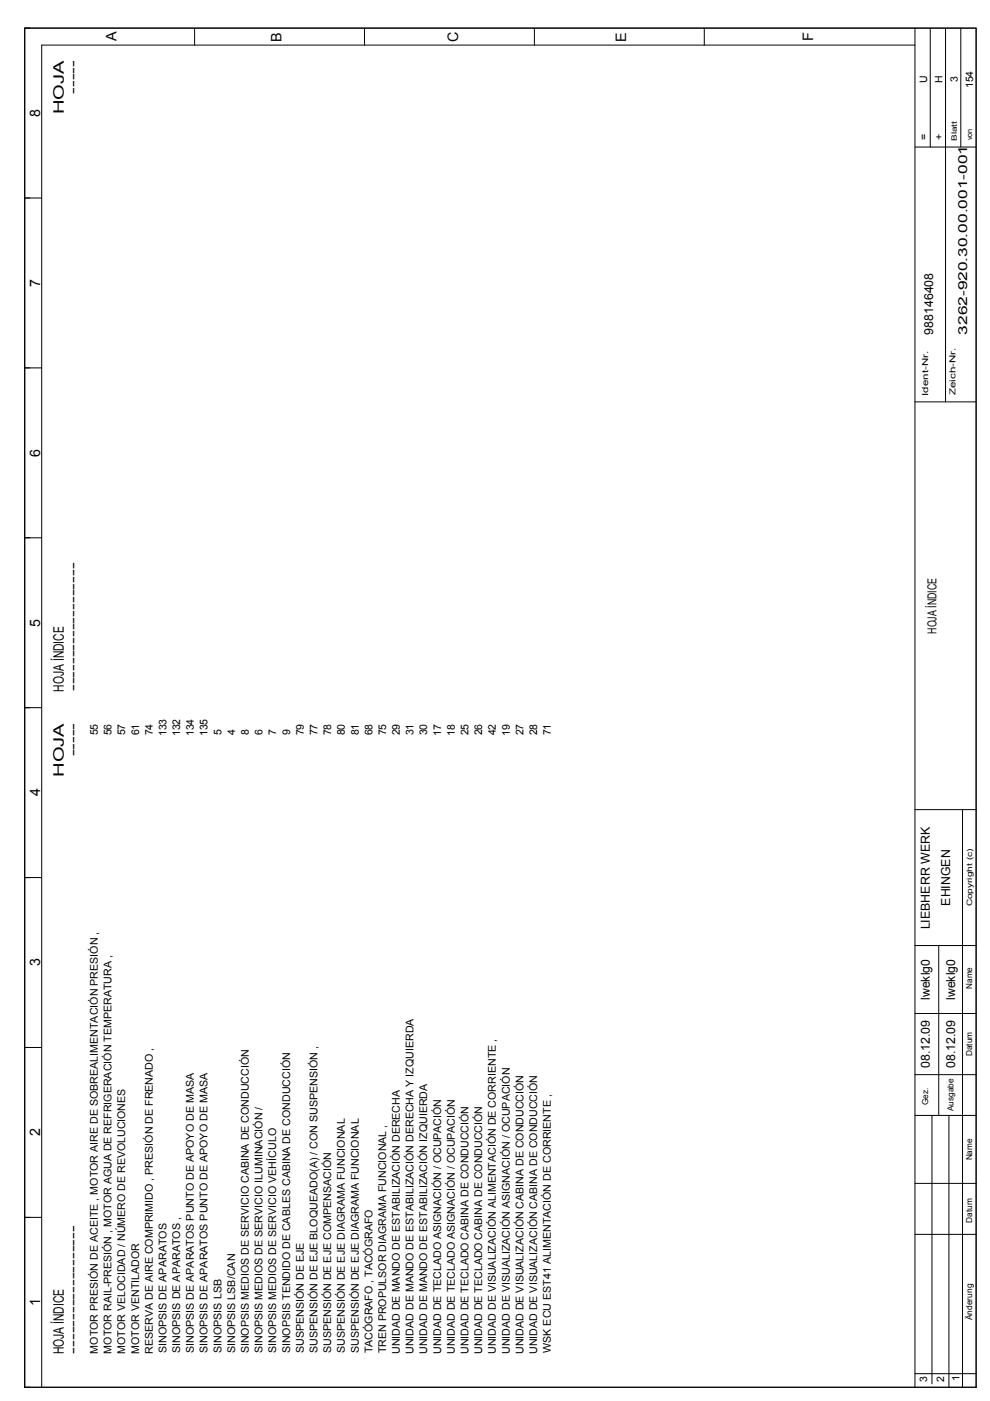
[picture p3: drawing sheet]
<svg xmlns="http://www.w3.org/2000/svg" width="210mm" height="297mm" viewBox="0 0 210 297" stroke-linecap="round" stroke-linejoin="round" font-family="sans-serif">
<defs><g id="words">
<g font-size="3.1">
<text x="24.7" y="8.7" transform="rotate(-90 24.7 8.7)">A</text>
<text x="59.7" y="8.8" transform="rotate(-90 59.7 8.8)">B</text>
<text x="97.1" y="8.9" transform="rotate(-90 97.1 8.9)">C</text>
<text x="132.8" y="8.8" transform="rotate(-90 132.8 8.8)">E</text>
<text x="172.4" y="8.7" transform="rotate(-90 172.4 8.7)">F</text>
<text x="16.4" y="19.9" transform="rotate(-90 16.4 19.9)">-----</text>
<text x="8.5" y="24.8" transform="rotate(-90 8.5 24.8)">8</text>
<text x="13.6" y="24.2" transform="rotate(-90 13.6 24.2)">HOJA</text>
<text x="8.5" y="60.8" transform="rotate(-90 8.5 60.8)">7</text>
<text x="8.5" y="96.8" transform="rotate(-90 8.5 96.8)">6</text>
<text x="8.5" y="132.9" transform="rotate(-90 8.5 132.9)">5</text>
<text x="13.6" y="146.7" transform="rotate(-90 13.6 146.7)">HOJA ÍNDICE</text>
<text x="16.4" y="146.5" transform="rotate(-90 16.4 146.5)">-------------------</text>
<text x="16.4" y="160.4" transform="rotate(-90 16.4 160.4)">-----</text>
<text x="13.6" y="164.7" transform="rotate(-90 13.6 164.7)">HOJA</text>
<text x="8.5" y="168.9" transform="rotate(-90 8.5 168.9)">4</text>
<text x="8.5" y="204.9" transform="rotate(-90 8.5 204.9)">3</text>
<text x="8.5" y="240.9" transform="rotate(-90 8.5 240.9)">2</text>
<text x="8.5" y="276.8" transform="rotate(-90 8.5 276.8)">1</text>
<text x="13.6" y="287.1" transform="rotate(-90 13.6 287.1)">HOJA ÍNDICE</text>
<text x="16.4" y="287" transform="rotate(-90 16.4 287)">-------------------</text>
</g>
<g font-size="2.6">
<text x="197.8" y="70.9" transform="rotate(-90 197.8 70.9)">988146408</text>
<text x="205" y="70.9" transform="rotate(-90 205 70.9)">3262-920.30.00.001-001</text>
<text x="198.6" y="134.4" transform="rotate(-90 198.6 134.4)">HOJA ÍNDICE</text>
<text x="201.4" y="192" transform="rotate(-90 201.4 192)">EHINGEN</text>
<text x="197.1" y="197.1" transform="rotate(-90 197.1 197.1)">LIEBHERR WERK</text>
<text x="197.1" y="212" transform="rotate(-90 197.1 212)">lweklg0</text>
<text x="202.5" y="212" transform="rotate(-90 202.5 212)">lweklg0</text>
<text x="197.1" y="226.5" transform="rotate(-90 197.1 226.5)">08.12.09</text>
<text x="202.5" y="226.5" transform="rotate(-90 202.5 226.5)">08.12.09</text>
</g>
<g font-size="2.3">
<text x="20.7" y="155.9" transform="rotate(-90 20.7 155.9)">55</text>
<text x="23.7" y="155.9" transform="rotate(-90 23.7 155.9)">56</text>
<text x="26.6" y="155.9" transform="rotate(-90 26.6 155.9)">57</text>
<text x="29.5" y="155.9" transform="rotate(-90 29.5 155.9)">61</text>
<text x="32.4" y="155.9" transform="rotate(-90 32.4 155.9)">74</text>
<text x="46.9" y="155.9" transform="rotate(-90 46.9 155.9)">5</text>
<text x="49.8" y="155.9" transform="rotate(-90 49.8 155.9)">4</text>
<text x="52.8" y="155.9" transform="rotate(-90 52.8 155.9)">8</text>
<text x="55.7" y="155.9" transform="rotate(-90 55.7 155.9)">6</text>
<text x="58.6" y="155.9" transform="rotate(-90 58.6 155.9)">7</text>
<text x="61.5" y="155.9" transform="rotate(-90 61.5 155.9)">9</text>
<text x="64.4" y="155.9" transform="rotate(-90 64.4 155.9)">79</text>
<text x="67.3" y="155.9" transform="rotate(-90 67.3 155.9)">77</text>
<text x="70.2" y="155.9" transform="rotate(-90 70.2 155.9)">78</text>
<text x="73.1" y="155.9" transform="rotate(-90 73.1 155.9)">80</text>
<text x="76" y="155.9" transform="rotate(-90 76 155.9)">81</text>
<text x="79" y="155.9" transform="rotate(-90 79 155.9)">68</text>
<text x="81.9" y="155.9" transform="rotate(-90 81.9 155.9)">75</text>
<text x="84.8" y="155.9" transform="rotate(-90 84.8 155.9)">29</text>
<text x="87.7" y="155.9" transform="rotate(-90 87.7 155.9)">31</text>
<text x="90.6" y="155.9" transform="rotate(-90 90.6 155.9)">30</text>
<text x="99.3" y="155.9" transform="rotate(-90 99.3 155.9)">25</text>
<text x="102.2" y="155.9" transform="rotate(-90 102.2 155.9)">26</text>
<text x="105.2" y="155.9" transform="rotate(-90 105.2 155.9)">42</text>
<text x="111" y="155.9" transform="rotate(-90 111 155.9)">27</text>
<text x="113.9" y="155.9" transform="rotate(-90 113.9 155.9)">28</text>
<text x="116.8" y="155.9" transform="rotate(-90 116.8 155.9)">71</text>
<text x="35.3" y="156.1" transform="rotate(-90 35.3 156.1)">133</text>
<text x="38.2" y="156.1" transform="rotate(-90 38.2 156.1)">132</text>
<text x="41.1" y="156.1" transform="rotate(-90 41.1 156.1)">134</text>
<text x="44" y="156.1" transform="rotate(-90 44 156.1)">135</text>
<text x="93.5" y="156.1" transform="rotate(-90 93.5 156.1)">17</text>
<text x="96.4" y="156.1" transform="rotate(-90 96.4 156.1)">18</text>
<text x="108.1" y="156.1" transform="rotate(-90 108.1 156.1)">19</text>
<text x="20.7" y="287" transform="rotate(-90 20.7 287)">MOTOR PRESIÓN DE ACEITE , MOTOR AIRE DE SOBREALIMENTACIÓN PRESIÓN ,</text>
<text x="23.7" y="287" transform="rotate(-90 23.7 287)">MOTOR RAIL-PRESIÓN , MOTOR AGUA DE REFRIGERACIÓN TEMPERATURA ,</text>
<text x="26.6" y="287" transform="rotate(-90 26.6 287)">MOTOR VELOCIDAD / NÚMERO DE REVOLUCIONES</text>
<text x="29.5" y="287" transform="rotate(-90 29.5 287)">MOTOR VENTILADOR</text>
<text x="32.4" y="287.1" transform="rotate(-90 32.4 287.1)">RESERVA DE AIRE COMPRIMIDO , PRESIÓN DE FRENADO ,</text>
<text x="35.3" y="286.9" transform="rotate(-90 35.3 286.9)">SINOPSIS DE APARATOS</text>
<text x="38.2" y="286.9" transform="rotate(-90 38.2 286.9)">SINOPSIS DE APARATOS ,</text>
<text x="41.1" y="286.9" transform="rotate(-90 41.1 286.9)">SINOPSIS DE APARATOS PUNTO DE APOYO DE MASA</text>
<text x="44" y="286.9" transform="rotate(-90 44 286.9)">SINOPSIS DE APARATOS PUNTO DE APOYO DE MASA</text>
<text x="46.9" y="286.9" transform="rotate(-90 46.9 286.9)">SINOPSIS LSB</text>
<text x="49.8" y="286.9" transform="rotate(-90 49.8 286.9)">SINOPSIS LSB/CAN</text>
<text x="52.8" y="286.9" transform="rotate(-90 52.8 286.9)">SINOPSIS MEDIOS DE SERVICIO CABINA DE CONDUCCIÓN</text>
<text x="55.7" y="286.9" transform="rotate(-90 55.7 286.9)">SINOPSIS MEDIOS DE SERVICIO ILUMINACIÓN /</text>
<text x="58.6" y="286.9" transform="rotate(-90 58.6 286.9)">SINOPSIS MEDIOS DE SERVICIO VEHÍCULO</text>
<text x="61.5" y="286.9" transform="rotate(-90 61.5 286.9)">SINOPSIS TENDIDO DE CABLES CABINA DE CONDUCCIÓN</text>
<text x="64.4" y="286.9" transform="rotate(-90 64.4 286.9)">SUSPENSIÓN DE EJE</text>
<text x="67.3" y="286.9" transform="rotate(-90 67.3 286.9)">SUSPENSIÓN DE EJE BLOQUEADO(A) / CON SUSPENSIÓN ,</text>
<text x="70.2" y="286.9" transform="rotate(-90 70.2 286.9)">SUSPENSIÓN DE EJE COMPENSACIÓN</text>
<text x="73.1" y="286.9" transform="rotate(-90 73.1 286.9)">SUSPENSIÓN DE EJE DIAGRAMA FUNCIONAL</text>
<text x="76" y="286.9" transform="rotate(-90 76 286.9)">SUSPENSIÓN DE EJE DIAGRAMA FUNCIONAL</text>
<text x="79" y="286.9" transform="rotate(-90 79 286.9)">TACÓGRAFO , TACÓGRAFO</text>
<text x="81.9" y="286.9" transform="rotate(-90 81.9 286.9)">TREN PROPULSOR DIAGRAMA FUNCIONAL ,</text>
<text x="84.8" y="287.1" transform="rotate(-90 84.8 287.1)">UNIDAD DE MANDO DE ESTABILIZACIÓN DERECHA</text>
<text x="87.7" y="287.1" transform="rotate(-90 87.7 287.1)">UNIDAD DE MANDO DE ESTABILIZACIÓN DERECHA Y IZQUIERDA</text>
<text x="90.6" y="287.1" transform="rotate(-90 90.6 287.1)">UNIDAD DE MANDO DE ESTABILIZACIÓN IZQUIERDA</text>
<text x="93.5" y="287.1" transform="rotate(-90 93.5 287.1)">UNIDAD DE TECLADO ASIGNACIÓN / OCUPACIÓN</text>
<text x="96.4" y="287.1" transform="rotate(-90 96.4 287.1)">UNIDAD DE TECLADO ASIGNACIÓN / OCUPACIÓN</text>
<text x="99.3" y="287.1" transform="rotate(-90 99.3 287.1)">UNIDAD DE TECLADO CABINA DE CONDUCCIÓN</text>
<text x="102.2" y="287.1" transform="rotate(-90 102.2 287.1)">UNIDAD DE TECLADO CABINA DE CONDUCCIÓN</text>
<text x="105.2" y="287.1" transform="rotate(-90 105.2 287.1)">UNIDAD DE VISUALIZACIÓN ALIMENTACIÓN DE CORRIENTE ,</text>
<text x="108.1" y="287.1" transform="rotate(-90 108.1 287.1)">UNIDAD DE VISUALIZACIÓN ASIGNACIÓN / OCUPACIÓN</text>
<text x="111" y="287.1" transform="rotate(-90 111 287.1)">UNIDAD DE VISUALIZACIÓN CABINA DE CONDUCCIÓN</text>
<text x="113.9" y="287.1" transform="rotate(-90 113.9 287.1)">UNIDAD DE VISUALIZACIÓN CABINA DE CONDUCCIÓN</text>
<text x="116.8" y="286.9" transform="rotate(-90 116.8 286.9)">WSK ECU EST41 ALIMENTACIÓN DE CORRIENTE ,</text>
</g>
<g font-size="2.2">
<text x="196.6" y="17.6" transform="rotate(-90 196.6 17.6)">U</text>
<text x="199.8" y="17.6" transform="rotate(-90 199.8 17.6)">H</text>
<text x="203.1" y="17.4" transform="rotate(-90 203.1 17.4)">3</text>
<text x="206.3" y="18.7" transform="rotate(-90 206.3 18.7)">154</text>
<text x="196.6" y="29.6" transform="rotate(-90 196.6 29.6)">=</text>
<text x="199.8" y="29.6" transform="rotate(-90 199.8 29.6)">+</text>
<text x="196.6" y="292.9" transform="rotate(-90 196.6 292.9)">3</text>
<text x="200.2" y="292.9" transform="rotate(-90 200.2 292.9)">2</text>
<text x="203.4" y="292.8" transform="rotate(-90 203.4 292.8)">1</text>
</g>
<g font-size="1.7">
<text x="196.8" y="83.9" transform="rotate(-90 196.8 83.9)">Ident-Nr.</text>
<text x="202.6" y="83.8" transform="rotate(-90 202.6 83.8)">Zeich-Nr.</text>
<text x="206.2" y="209.6" transform="rotate(-90 206.2 209.6)">Name</text>
<text x="206.2" y="223.9" transform="rotate(-90 206.2 223.9)">Datum</text>
<text x="196.8" y="234.3" transform="rotate(-90 196.8 234.3)">Gez.</text>
<text x="202.2" y="235.6" transform="rotate(-90 202.2 235.6)">Ausgabe</text>
<text x="206.2" y="246" transform="rotate(-90 206.2 246)">Name</text>
<text x="206.2" y="259.2" transform="rotate(-90 206.2 259.2)">Datum</text>
<text x="206.2" y="279.9" transform="rotate(-90 206.2 279.9)">Änderung</text>
</g>
<g font-size="1.6">
<text x="202.9" y="29.9" transform="rotate(-90 202.9 29.9)">Blatt</text>
<text x="206.1" y="29.7" transform="rotate(-90 206.1 29.7)">von</text>
<text x="206.1" y="192.2" transform="rotate(-90 206.1 192.2)">Copyright (c)</text>
</g>
</g></defs>
<g fill="none" stroke="#000" stroke-width=".21">
<path d="M5.2 6h201.8v288.1h-201.8zM41.3 6v3.6M77.3 6v3.6M113.3 6v3.6M149.3 6v3.6M194 9.6h-185.2v284.5M194 6v288.1M197.2 6v25.2M200.5 6v79.2M203.7 6v25.2M194 31.2h13M5.2 42h3.6"/>
<path d="M5.2 78h3.6M194 85.2h13M5.2 114h3.6M5.2 150h3.6M194 171.7h13M204.1 171.7v122.4M5.2 186.1h3.6M194 214.9h13M194 200.5h13M199 200.5v36M5.2 222.1h3.6M194 236.5h13"/>
<path d="M194 227.8h13M197.6 236.5v56.9M201.2 236.5v57.6M5.2 258.1h3.6M194 250.9h13M194 261.7h13M194 291.2h13"/>
</g>
<use href="#words"/>
</svg>
